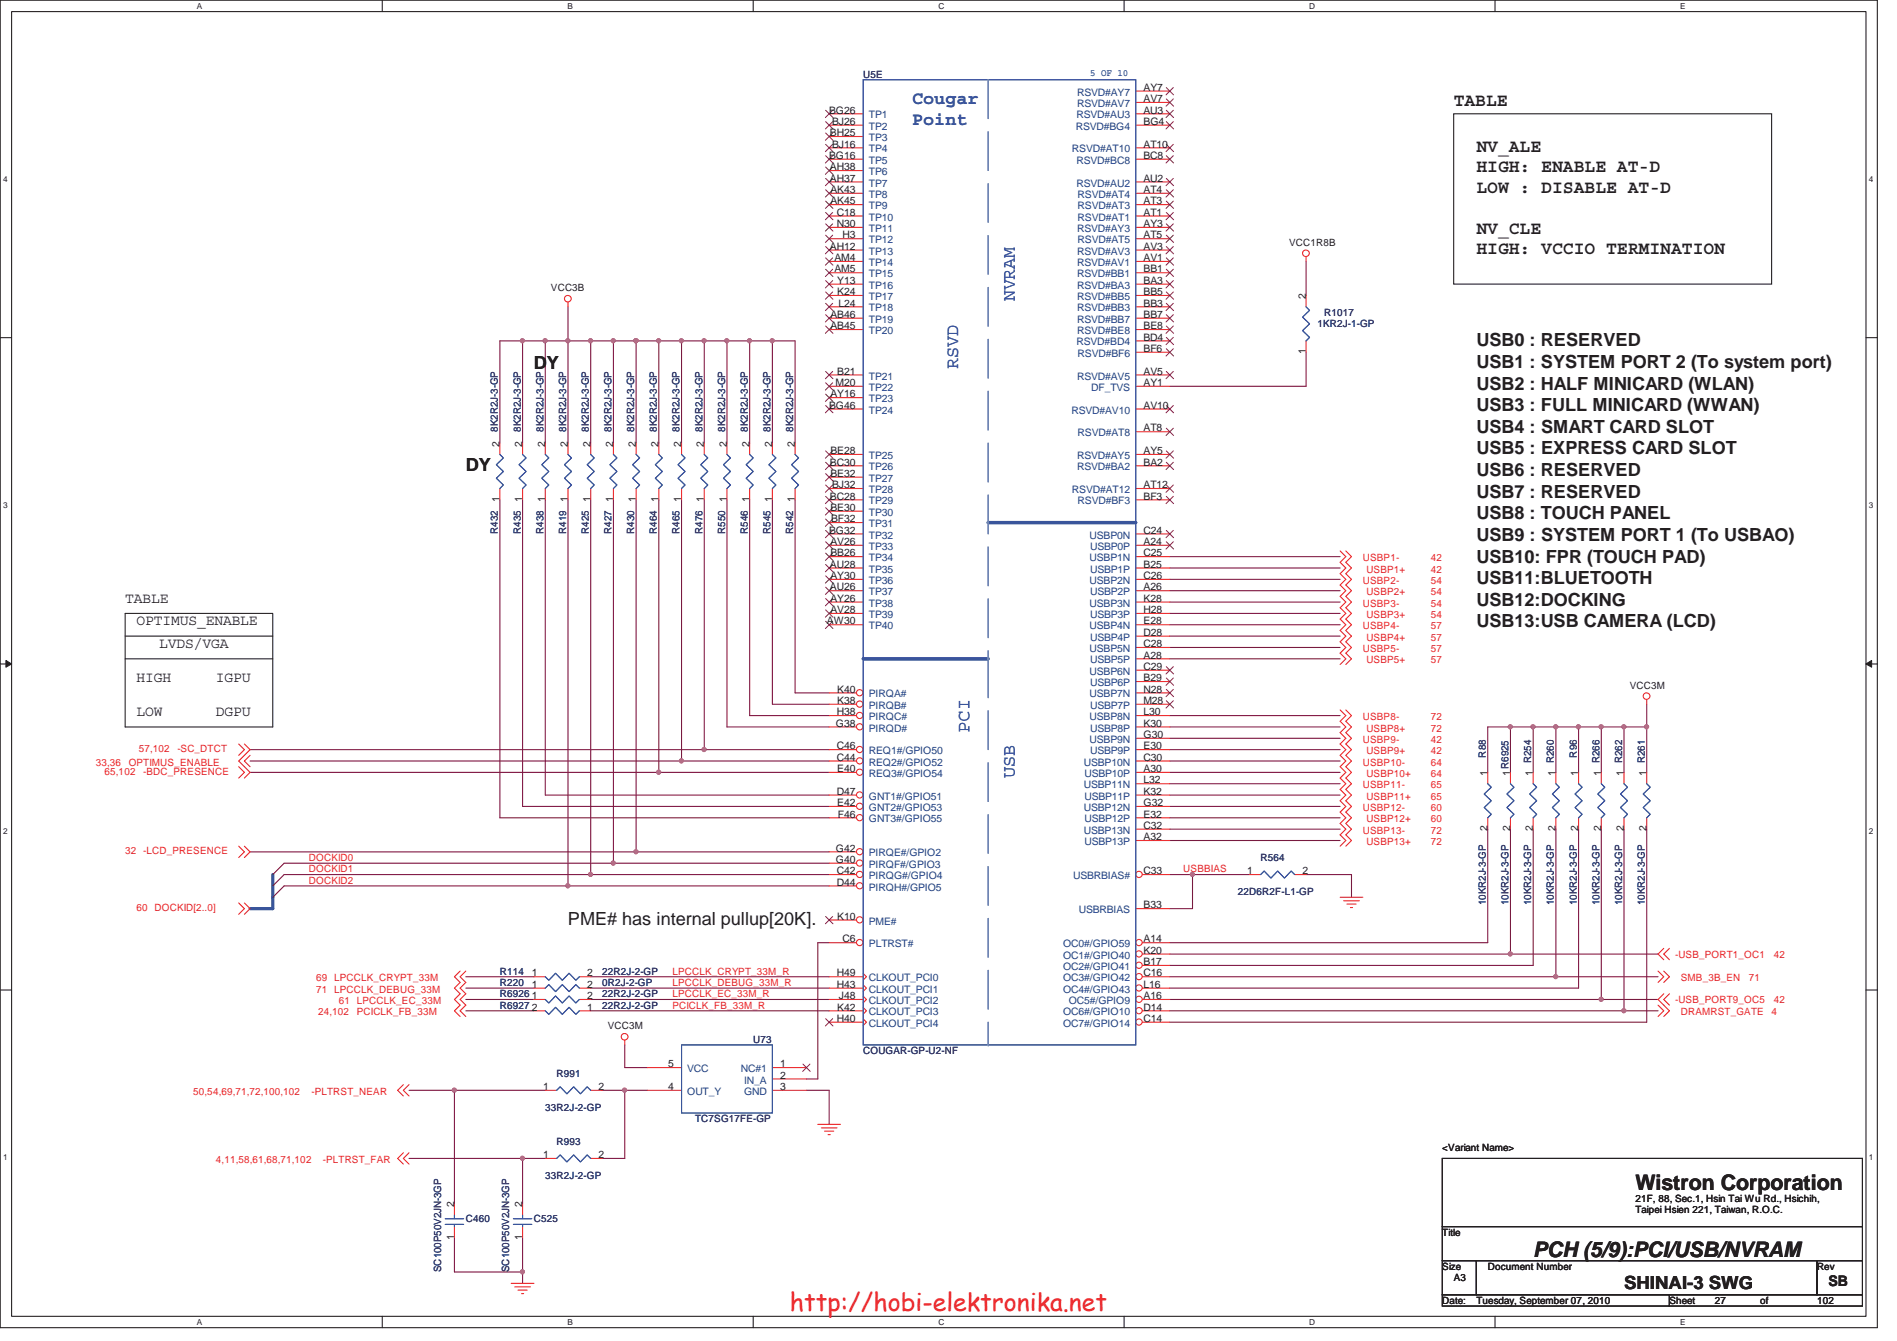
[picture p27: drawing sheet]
<svg xmlns="http://www.w3.org/2000/svg" width="297mm" height="210mm" viewBox="0 0 297 210" stroke-linecap="round" stroke-linejoin="round" font-family="sans-serif">
<defs><g id="words">
<text font-size="3.9" fill="#ed2024" x="123.7" y="205.2">http://hobi-elektronika.net</text>
<g font-size="3.3" fill="#231f20">
<text x="256.1" y="186.3">Wistron Corporation</text>
<text x="240.1" y="196.9">PCH (5/9):PCI/USB/NVRAM</text>
</g>
<g font-size="2.8" fill="#3a53a4">
<text x="142.8" y="16.3">Cougar</text>
<text x="142.8" y="19.5">Point</text>
<text x="158.9" y="47.2" transform="rotate(-90 158.9 47.2)">NVRAM</text>
<text x="150" y="57.8" transform="rotate(-90 150 57.8)">RSVD</text>
<text x="151.8" y="114.7" transform="rotate(-90 151.8 114.7)">PCI</text>
<text x="158.9" y="121.8" transform="rotate(-90 158.9 121.8)">USB</text>
</g>
<g font-size="2.8" fill="#231f20">
<text x="227.6" y="16.6">TABLE</text>
<text x="231.2" y="23.7">NV_ALE</text>
<text x="231.2" y="27">HIGH: ENABLE AT-D</text>
<text x="231.2" y="30.2">LOW : DISABLE AT-D</text>
<text x="231.2" y="36.6">NV_CLE</text>
<text x="231.2" y="39.8">HIGH: VCCIO TERMINATION</text>
<text x="83.6" y="57.8">DY</text>
<text x="231.2" y="54.2">USB0 : RESERVED</text>
<text x="231.2" y="57.6">USB1 : SYSTEM PORT 2 (To system port)</text>
<text x="231.2" y="61">USB2 : HALF MINICARD (WLAN)</text>
<text x="231.2" y="64.4">USB3 : FULL MINICARD (WWAN)</text>
<text x="231.2" y="67.8">USB4 : SMART CARD SLOT</text>
<text x="231.2" y="71.2">USB5 : EXPRESS CARD SLOT</text>
<text x="72.9" y="73.8">DY</text>
<text x="231.2" y="74.5">USB6 : RESERVED</text>
<text x="231.2" y="77.9">USB7 : RESERVED</text>
<text x="231.2" y="81.3">USB8 : TOUCH PANEL</text>
<text x="231.2" y="84.7">USB9 : SYSTEM PORT 1 (To USBAO)</text>
<text x="231.2" y="88.1">USB10: FPR (TOUCH PAD)</text>
<text x="231.2" y="91.5">USB11:BLUETOOTH</text>
<text x="231.2" y="94.9">USB12:DOCKING</text>
<text x="231.2" y="98.3">USB13:USB CAMERA (LCD)</text>
<text x="88.9" y="144.8">PME# has internal pullup[20K].</text>
<text x="254.3" y="201.8">SHINAI-3 SWG</text>
</g>
<g font-size="2.3" fill="#231f20">
<text x="19.6" y="94.4">TABLE</text>
<text x="21.4" y="97.9">OPTIMUS_ENABLE</text>
<text x="24.9" y="101.5">LVDS/VGA</text>
<text x="21.4" y="106.8">HIGH</text>
<text x="33.8" y="106.8">IGPU</text>
<text x="21.4" y="112.1">LOW</text>
<text x="33.8" y="112.1">DGPU</text>
<text x="286.3" y="201.3">SB</text>
</g>
<text font-size="1.6" fill="#3a53a4" x="170.7" y="11.9">5 OF 10</text>
<g font-size="1.6" fill="#231f20">
<text x="129.8" y="17.8">BG26</text>
<text x="179.1" y="17.8">AU3</text>
<text x="179.1" y="14.2">AY7</text>
<text x="179.1" y="16">AV7</text>
<text x="130" y="21.3">BH25</text>
<text x="130.3" y="19.6">BJ26</text>
<text x="130.3" y="23.1">BJ16</text>
<text x="179.1" y="19.6">BG4</text>
<text x="179.1" y="23.1">AT10</text>
<text x="129.8" y="24.9">BG16</text>
<text x="130" y="26.7">AH38</text>
<text x="130" y="28.4">AH37</text>
<text x="179.1" y="24.9">BC8</text>
<text x="179.1" y="28.4">AU2</text>
<text x="130" y="30.2">AK43</text>
<text x="130" y="32">AK45</text>
<text x="131" y="35.6">N30</text>
<text x="131" y="33.8">C18</text>
<text x="179.1" y="30.2">AT4</text>
<text x="179.1" y="32">AT3</text>
<text x="179.1" y="33.8">AT1</text>
<text x="179.1" y="35.6">AY3</text>
<text x="130" y="39.1">AH12</text>
<text x="130.7" y="40.9">AM4</text>
<text x="131.9" y="37.3">H3</text>
<text x="179.1" y="37.3">AT5</text>
<text x="179.1" y="39.1">AV3</text>
<text x="179.1" y="40.9">AV1</text>
<text x="201.8" y="38.5">VCC1R8B</text>
<text x="86.3" y="45.6">VCC3B</text>
<text x="130.7" y="42.7">AM5</text>
<text x="131.1" y="44.4">Y13</text>
<text x="131.1" y="46.2">K24</text>
<text x="179.1" y="46.2">BB5</text>
<text x="179.1" y="42.7">BB1</text>
<text x="179.1" y="44.4">BA3</text>
<text x="204.5" y="46.8" transform="rotate(-90 204.5 46.8)">2</text>
<text x="130" y="49.8">AB46</text>
<text x="130" y="51.6">AB45</text>
<text x="131.3" y="48">L24</text>
<text x="179.1" y="53.3">BD4</text>
<text x="179.1" y="48">BB3</text>
<text x="179.1" y="49.8">BB7</text>
<text x="179.1" y="51.6">BE8</text>
<text x="131.1" y="58.7">B21</text>
<text x="179.1" y="55.1">BF6</text>
<text x="179.1" y="58.7">AV5</text>
<text x="204.5" y="55.5" transform="rotate(-90 204.5 55.5)">1</text>
<text x="129.8" y="64">BG46</text>
<text x="130" y="62.2">AY16</text>
<text x="130.8" y="60.4">M20</text>
<text x="179.1" y="60.4">AY1</text>
<text x="179.1" y="64">AV10</text>
<text x="78.2" y="69.9" transform="rotate(-90 78.2 69.9)">2</text>
<text x="81.8" y="69.9" transform="rotate(-90 81.8 69.9)">2</text>
<text x="85.3" y="69.9" transform="rotate(-90 85.3 69.9)">2</text>
<text x="88.9" y="69.9" transform="rotate(-90 88.9 69.9)">2</text>
<text x="92.5" y="69.9" transform="rotate(-90 92.5 69.9)">2</text>
<text x="96" y="69.9" transform="rotate(-90 96 69.9)">2</text>
<text x="99.6" y="69.9" transform="rotate(-90 99.6 69.9)">2</text>
<text x="103.1" y="69.9" transform="rotate(-90 103.1 69.9)">2</text>
<text x="106.7" y="69.9" transform="rotate(-90 106.7 69.9)">2</text>
<text x="110.2" y="69.9" transform="rotate(-90 110.2 69.9)">2</text>
<text x="113.8" y="69.9" transform="rotate(-90 113.8 69.9)">2</text>
<text x="117.3" y="69.9" transform="rotate(-90 117.3 69.9)">2</text>
<text x="120.9" y="69.9" transform="rotate(-90 120.9 69.9)">2</text>
<text x="124.5" y="69.9" transform="rotate(-90 124.5 69.9)">2</text>
<text x="130" y="71.1">BE28</text>
<text x="179.1" y="67.6">AT8</text>
<text x="179.1" y="71.1">AY5</text>
<text x="130" y="72.9">BC30</text>
<text x="130" y="74.7">BE32</text>
<text x="130.3" y="76.5">BJ32</text>
<text x="179.1" y="76.5">AT12</text>
<text x="179.1" y="72.9">BA2</text>
<text x="78.2" y="78.6" transform="rotate(-90 78.2 78.6)">1</text>
<text x="81.8" y="78.6" transform="rotate(-90 81.8 78.6)">1</text>
<text x="85.3" y="78.6" transform="rotate(-90 85.3 78.6)">1</text>
<text x="88.9" y="78.6" transform="rotate(-90 88.9 78.6)">1</text>
<text x="92.5" y="78.6" transform="rotate(-90 92.5 78.6)">1</text>
<text x="96" y="78.6" transform="rotate(-90 96 78.6)">1</text>
<text x="99.6" y="78.6" transform="rotate(-90 99.6 78.6)">1</text>
<text x="103.1" y="78.6" transform="rotate(-90 103.1 78.6)">1</text>
<text x="106.7" y="78.6" transform="rotate(-90 106.7 78.6)">1</text>
<text x="110.2" y="78.6" transform="rotate(-90 110.2 78.6)">1</text>
<text x="113.8" y="78.6" transform="rotate(-90 113.8 78.6)">1</text>
<text x="117.3" y="78.6" transform="rotate(-90 117.3 78.6)">1</text>
<text x="120.9" y="78.6" transform="rotate(-90 120.9 78.6)">1</text>
<text x="124.5" y="78.6" transform="rotate(-90 124.5 78.6)">1</text>
<text x="129.8" y="83.6">BG32</text>
<text x="130" y="78.2">BC28</text>
<text x="130" y="80">BE30</text>
<text x="130.1" y="81.8">BF32</text>
<text x="179.1" y="83.6">C24</text>
<text x="179.1" y="78.2">BF3</text>
<text x="130" y="88.9">AU28</text>
<text x="130" y="85.3">AV26</text>
<text x="130" y="87.1">BB26</text>
<text x="179.1" y="87.1">C25</text>
<text x="179.1" y="85.3">A24</text>
<text x="179.1" y="88.9">B25</text>
<text x="130" y="92.5">AU26</text>
<text x="130" y="90.7">AY30</text>
<text x="130" y="94.2">AY26</text>
<text x="179.1" y="90.7">C26</text>
<text x="179.1" y="94.2">K28</text>
<text x="179.1" y="92.5">A26</text>
<text x="129.5" y="97.8">AW30</text>
<text x="130" y="96">AV28</text>
<text x="179.1" y="97.8">E28</text>
<text x="179.1" y="101.3">C28</text>
<text x="179.1" y="96">H28</text>
<text x="179.1" y="99.6">D28</text>
<text x="179.1" y="104.9">C29</text>
<text x="179.1" y="103.1">A28</text>
<text x="179.1" y="106.7">B29</text>
<text x="255.2" y="107.8">VCC3M</text>
<text x="130.9" y="113.8">G38</text>
<text x="131" y="112">H38</text>
<text x="131.1" y="108.5">K40</text>
<text x="131.1" y="110.2">K38</text>
<text x="179.1" y="108.5">N28</text>
<text x="179.1" y="112">L30</text>
<text x="179.1" y="110.2">M28</text>
<text x="179.1" y="113.8">K30</text>
<text x="131" y="117.3">C46</text>
<text x="131" y="119.1">C44</text>
<text x="179.1" y="119.1">C30</text>
<text x="179.1" y="115.6">G30</text>
<text x="179.1" y="117.3">E30</text>
<text x="131" y="124.5">D47</text>
<text x="131.1" y="120.9">E40</text>
<text x="179.1" y="122.7">L32</text>
<text x="179.1" y="120.9">A30</text>
<text x="179.1" y="124.5">K32</text>
<text x="232.9" y="121.5" transform="rotate(-90 232.9 121.5)">1</text>
<text x="236.5" y="121.5" transform="rotate(-90 236.5 121.5)">1R6925</text>
<text x="240" y="121.5" transform="rotate(-90 240 121.5)">1 R254</text>
<text x="243.6" y="121.5" transform="rotate(-90 243.6 121.5)">1 R260</text>
<text x="247.1" y="121.5" transform="rotate(-90 247.1 121.5)">1</text>
<text x="250.7" y="121.5" transform="rotate(-90 250.7 121.5)">1 R266</text>
<text x="254.3" y="121.5" transform="rotate(-90 254.3 121.5)">1 R262</text>
<text x="257.8" y="121.5" transform="rotate(-90 257.8 121.5)">1 R261</text>
<text x="131.1" y="126.2">E42</text>
<text x="131.2" y="128">F46</text>
<text x="179.1" y="126.2">G32</text>
<text x="179.1" y="129.8">C32</text>
<text x="179.1" y="128">E32</text>
<text x="179.1" y="131.6">A32</text>
<text x="232.9" y="130.2" transform="rotate(-90 232.9 130.2)">2</text>
<text x="236.5" y="130.2" transform="rotate(-90 236.5 130.2)">2</text>
<text x="240" y="130.2" transform="rotate(-90 240 130.2)">2</text>
<text x="243.6" y="130.2" transform="rotate(-90 243.6 130.2)">2</text>
<text x="247.1" y="130.2" transform="rotate(-90 247.1 130.2)">2</text>
<text x="250.7" y="130.2" transform="rotate(-90 250.7 130.2)">2</text>
<text x="254.3" y="130.2" transform="rotate(-90 254.3 130.2)">2</text>
<text x="257.8" y="130.2" transform="rotate(-90 257.8 130.2)">2</text>
<text x="130.9" y="133.3">G42</text>
<text x="130.9" y="135.1">G40</text>
<text x="131" y="136.9">C42</text>
<text x="179.1" y="136.9">C33</text>
<text x="195.3" y="136.9">1</text>
<text x="204" y="136.9">2</text>
<text x="131" y="138.7">D44</text>
<text x="179.1" y="142.2">B33</text>
<text x="131.1" y="144">K10</text>
<text x="131.9" y="147.6">C6</text>
<text x="179.1" y="147.6">A14</text>
<text x="179.1" y="149.3">K20</text>
<text x="83.3" y="152.9">1</text>
<text x="83.3" y="154.7">1</text>
<text x="91.9" y="152.9">2</text>
<text x="91.9" y="154.7">2</text>
<text x="131" y="152.9">H49</text>
<text x="131" y="154.7">H43</text>
<text x="179.1" y="151.1">B17</text>
<text x="179.1" y="152.9">C16</text>
<text x="179.1" y="154.7">L16</text>
<text x="83.3" y="156.5">1</text>
<text x="83.3" y="158.2">2</text>
<text x="91.9" y="156.5">2</text>
<text x="91.9" y="158.2">1</text>
<text x="95.2" y="161.2">VCC3M</text>
<text x="131" y="160">H40</text>
<text x="131.1" y="158.2">K42</text>
<text x="131.4" y="156.5">J48</text>
<text x="179.1" y="158.2">D14</text>
<text x="179.1" y="160">C14</text>
<text x="179.1" y="156.5">A16</text>
<text x="104.6" y="167.1">5</text>
<text x="122.2" y="167.1">1</text>
<text x="85" y="170.7">1</text>
<text x="93.7" y="170.7">2</text>
<text x="104.6" y="170.7">4</text>
<text x="122.2" y="168.9">2</text>
<text x="122.2" y="170.7">3</text>
<text x="85" y="181.4">1</text>
<text x="93.7" y="181.4">2</text>
<text x="225.8" y="180.2">&lt;Variant Name&gt;</text>
<text x="71.1" y="189.1" transform="rotate(-90 71.1 189.1)">2</text>
<text x="81.8" y="189.1" transform="rotate(-90 81.8 189.1)">2</text>
<text x="256.1" y="188.2">21F, 88, Sec.1, Hsin Tai Wu Rd., Hsichih,</text>
<text x="256.1" y="190">Taipei Hsien 221, Taiwan, R.O.C.</text>
<text x="71.1" y="194.2" transform="rotate(-90 71.1 194.2)">1</text>
<text x="81.8" y="194.2" transform="rotate(-90 81.8 194.2)">1</text>
<text x="225.8" y="193.5">Title</text>
<text x="225.8" y="198.8">Size</text>
<text x="227.6" y="200.6">A3</text>
<text x="233" y="198.8">Document Number</text>
<text x="284.5" y="198.8">Rev</text>
<text x="225.8" y="204.2">Date:</text>
<text x="231.2" y="204.2">Tuesday, September 07, 2010</text>
<text x="261.4" y="204.2">Sheet</text>
<text x="268.5" y="204.2">27</text>
<text x="275.6" y="204.2">of</text>
<text x="284.5" y="204.2">102</text>
</g>
<g font-size="1.6" fill="#2d2d72">
<text x="135.2" y="12.1">U5E</text>
<text x="206.3" y="51.3">1KR2J-1-GP</text>
<text x="207.3" y="49.5">R1017</text>
<text x="78" y="67.6" transform="rotate(-90 78 67.6)">8K2R2J-3-GP</text>
<text x="81.5" y="67.6" transform="rotate(-90 81.5 67.6)">8K2R2J-3-GP</text>
<text x="85.1" y="67.6" transform="rotate(-90 85.1 67.6)">8K2R2J-3-GP</text>
<text x="88.6" y="67.6" transform="rotate(-90 88.6 67.6)">8K2R2J-3-GP</text>
<text x="92.2" y="67.6" transform="rotate(-90 92.2 67.6)">8K2R2J-3-GP</text>
<text x="95.8" y="67.6" transform="rotate(-90 95.8 67.6)">8K2R2J-3-GP</text>
<text x="99.3" y="67.6" transform="rotate(-90 99.3 67.6)">8K2R2J-3-GP</text>
<text x="102.9" y="67.6" transform="rotate(-90 102.9 67.6)">8K2R2J-3-GP</text>
<text x="106.4" y="67.6" transform="rotate(-90 106.4 67.6)">8K2R2J-3-GP</text>
<text x="110" y="67.6" transform="rotate(-90 110 67.6)">8K2R2J-3-GP</text>
<text x="113.5" y="67.6" transform="rotate(-90 113.5 67.6)">8K2R2J-3-GP</text>
<text x="117.1" y="67.6" transform="rotate(-90 117.1 67.6)">8K2R2J-3-GP</text>
<text x="120.6" y="67.6" transform="rotate(-90 120.6 67.6)">8K2R2J-3-GP</text>
<text x="124.2" y="67.6" transform="rotate(-90 124.2 67.6)">8K2R2J-3-GP</text>
<text x="78" y="83.6" transform="rotate(-90 78 83.6)">R432</text>
<text x="81.5" y="83.6" transform="rotate(-90 81.5 83.6)">R435</text>
<text x="85.1" y="83.6" transform="rotate(-90 85.1 83.6)">R438</text>
<text x="88.6" y="83.6" transform="rotate(-90 88.6 83.6)">R419</text>
<text x="92.2" y="83.6" transform="rotate(-90 92.2 83.6)">R425</text>
<text x="95.8" y="83.6" transform="rotate(-90 95.8 83.6)">R427</text>
<text x="99.3" y="83.6" transform="rotate(-90 99.3 83.6)">R430</text>
<text x="102.9" y="83.6" transform="rotate(-90 102.9 83.6)">R464</text>
<text x="106.4" y="83.6" transform="rotate(-90 106.4 83.6)">R465</text>
<text x="110" y="83.6" transform="rotate(-90 110 83.6)">R476</text>
<text x="113.5" y="83.6" transform="rotate(-90 113.5 83.6)">R550</text>
<text x="117.1" y="83.6" transform="rotate(-90 117.1 83.6)">R546</text>
<text x="120.6" y="83.6" transform="rotate(-90 120.6 83.6)">R545</text>
<text x="124.2" y="83.6" transform="rotate(-90 124.2 83.6)">R542</text>
<text x="232.7" y="118.6" transform="rotate(-90 232.7 118.6)">R88</text>
<text x="246.9" y="118.6" transform="rotate(-90 246.9 118.6)">R96</text>
<text x="197.4" y="134.8">R564</text>
<text x="193.8" y="140.2">22D6R2F-L1-GP</text>
<text x="232.7" y="141.7" transform="rotate(-90 232.7 141.7)">10KR2J-3-GP</text>
<text x="236.2" y="141.7" transform="rotate(-90 236.2 141.7)">10KR2J-3-GP</text>
<text x="239.8" y="141.7" transform="rotate(-90 239.8 141.7)">10KR2J-3-GP</text>
<text x="243.3" y="141.7" transform="rotate(-90 243.3 141.7)">10KR2J-3-GP</text>
<text x="246.9" y="141.7" transform="rotate(-90 246.9 141.7)">10KR2J-3-GP</text>
<text x="250.4" y="141.7" transform="rotate(-90 250.4 141.7)">10KR2J-3-GP</text>
<text x="254" y="141.7" transform="rotate(-90 254 141.7)">10KR2J-3-GP</text>
<text x="257.6" y="141.7" transform="rotate(-90 257.6 141.7)">10KR2J-3-GP</text>
<text x="78.3" y="152.6">R114</text>
<text x="78.3" y="154.4">R220</text>
<text x="94.3" y="152.6">22R2J-2-GP</text>
<text x="94.3" y="154.4">0R2J-2-GP</text>
<text x="78.3" y="156.2">R6926</text>
<text x="78.3" y="157.9">R6927</text>
<text x="94.3" y="156.2">22R2J-2-GP</text>
<text x="94.3" y="157.9">22R2J-2-GP</text>
<text x="117.9" y="163.3">U73</text>
<text x="135.2" y="165.1">COUGAR-GP-U2-NF</text>
<text x="85.4" y="173.9">33R2J-2-GP</text>
<text x="87.2" y="168.6">R991</text>
<text x="87.2" y="179.3">R993</text>
<text x="108.8" y="175.7">TC7SG17FE-GP</text>
<text x="85.4" y="184.6">33R2J-2-GP</text>
<text x="72.9" y="191.4">C460</text>
<text x="83.6" y="191.4">C525</text>
<text x="69.1" y="199.2" transform="rotate(-90 69.1 199.2)">SC100P50V2JN-3GP</text>
<text x="79.8" y="199.2" transform="rotate(-90 79.8 199.2)">SC100P50V2JN-3GP</text>
</g>
<g font-size="1.6" fill="#1d437e">
<text x="168.7" y="15">RSVD#AY7</text>
<text x="168.7" y="16.8">RSVD#AV7</text>
<text x="136.1" y="18.5">TP1</text>
<text x="136.1" y="20.3">TP2</text>
<text x="136.1" y="22.1">TP3</text>
<text x="136.1" y="23.9">TP4</text>
<text x="167.8" y="23.9">RSVD#AT10</text>
<text x="168.4" y="20.3">RSVD#BG4</text>
<text x="168.6" y="18.5">RSVD#AU3</text>
<text x="136.1" y="27.4">TP6</text>
<text x="136.1" y="29.2">TP7</text>
<text x="136.1" y="25.7">TP5</text>
<text x="168.6" y="25.7">RSVD#BC8</text>
<text x="168.6" y="29.2">RSVD#AU2</text>
<text x="136.1" y="31">TP8</text>
<text x="136.1" y="32.8">TP9</text>
<text x="136.1" y="34.5">TP10</text>
<text x="168.7" y="31">RSVD#AT4</text>
<text x="168.7" y="32.8">RSVD#AT3</text>
<text x="168.7" y="34.5">RSVD#AT1</text>
<text x="136.1" y="41.7">TP14</text>
<text x="136.1" y="39.9">TP13</text>
<text x="136.1" y="38.1">TP12</text>
<text x="136.1" y="36.3">TP11</text>
<text x="168.7" y="36.3">RSVD#AY3</text>
<text x="168.7" y="39.9">RSVD#AV3</text>
<text x="168.7" y="41.7">RSVD#AV1</text>
<text x="168.7" y="38.1">RSVD#AT5</text>
<text x="136.1" y="45.2">TP16</text>
<text x="136.1" y="47">TP17</text>
<text x="136.1" y="43.4">TP15</text>
<text x="168.7" y="47">RSVD#BB5</text>
<text x="168.7" y="43.4">RSVD#BB1</text>
<text x="168.7" y="45.2">RSVD#BA3</text>
<text x="136.1" y="48.8">TP18</text>
<text x="136.1" y="50.5">TP19</text>
<text x="136.1" y="52.3">TP20</text>
<text x="168.7" y="48.8">RSVD#BB3</text>
<text x="168.7" y="50.5">RSVD#BB7</text>
<text x="168.7" y="52.3">RSVD#BE8</text>
<text x="136.1" y="59.4">TP21</text>
<text x="168.6" y="54.1">RSVD#BD4</text>
<text x="168.7" y="59.4">RSVD#AV5</text>
<text x="168.7" y="55.9">RSVD#BF6</text>
<text x="136.1" y="61.2">TP22</text>
<text x="136.1" y="63">TP23</text>
<text x="136.1" y="64.8">TP24</text>
<text x="167.8" y="64.8">RSVD#AV10</text>
<text x="170.9" y="61.2">DF_TVS</text>
<text x="136.1" y="71.9">TP25</text>
<text x="168.7" y="71.9">RSVD#AY5</text>
<text x="168.7" y="68.3">RSVD#AT8</text>
<text x="136.1" y="73.7">TP26</text>
<text x="136.1" y="75.4">TP27</text>
<text x="136.1" y="77.2">TP28</text>
<text x="167.8" y="77.2">RSVD#AT12</text>
<text x="168.7" y="73.7">RSVD#BA2</text>
<text x="136.1" y="79">TP29</text>
<text x="136.1" y="80.8">TP30</text>
<text x="136.1" y="82.5">TP31</text>
<text x="168.7" y="79">RSVD#BF3</text>
<text x="136.1" y="84.3">TP32</text>
<text x="136.1" y="86.1">TP33</text>
<text x="136.1" y="87.9">TP34</text>
<text x="136.1" y="89.7">TP35</text>
<text x="170.6" y="84.3">USBP0N</text>
<text x="170.6" y="87.9">USBP1N</text>
<text x="170.7" y="86.1">USBP0P</text>
<text x="170.7" y="89.7">USBP1P</text>
<text x="136.1" y="91.4">TP36</text>
<text x="136.1" y="93.2">TP37</text>
<text x="136.1" y="95">TP38</text>
<text x="170.6" y="91.4">USBP2N</text>
<text x="170.6" y="95">USBP3N</text>
<text x="170.7" y="93.2">USBP2P</text>
<text x="136.1" y="96.8">TP39</text>
<text x="136.1" y="98.5">TP40</text>
<text x="170.6" y="98.5">USBP4N</text>
<text x="170.7" y="96.8">USBP3P</text>
<text x="170.7" y="100.3">USBP4P</text>
<text x="170.6" y="102.1">USBP5N</text>
<text x="170.6" y="105.7">USBP6N</text>
<text x="170.7" y="103.9">USBP5P</text>
<text x="170.7" y="107.4">USBP6P</text>
<text x="136.1" y="109.2">PIRQA#</text>
<text x="136.1" y="111">PIRQB#</text>
<text x="136.1" y="112.8">PIRQC#</text>
<text x="170.6" y="109.2">USBP7N</text>
<text x="170.6" y="112.8">USBP8N</text>
<text x="170.7" y="111">USBP7P</text>
<text x="136.1" y="114.6">PIRQD#</text>
<text x="136.1" y="118.1">REQ1#/GPIO50</text>
<text x="136.1" y="119.9">REQ2#/GPIO52</text>
<text x="169.7" y="119.9">USBP10N</text>
<text x="170.6" y="116.3">USBP9N</text>
<text x="170.7" y="114.6">USBP8P</text>
<text x="170.7" y="118.1">USBP9P</text>
<text x="136.1" y="121.7">REQ3#/GPIO54</text>
<text x="136.1" y="125.2">GNT1#/GPIO51</text>
<text x="169.7" y="123.4">USBP11N</text>
<text x="169.8" y="121.7">USBP10P</text>
<text x="169.8" y="125.2">USBP11P</text>
<text x="136.1" y="127">GNT2#/GPIO53</text>
<text x="136.1" y="128.8">GNT3#/GPIO55</text>
<text x="169.7" y="127">USBP12N</text>
<text x="169.7" y="130.6">USBP13N</text>
<text x="169.8" y="128.8">USBP12P</text>
<text x="136.1" y="134.1">PIRQE#/GPIO2</text>
<text x="136.1" y="135.9">PIRQF#/GPIO3</text>
<text x="136.1" y="137.7">PIRQG#/GPIO4</text>
<text x="168" y="137.7">USBRBIAS#</text>
<text x="169.8" y="132.3">USBP13P</text>
<text x="136.1" y="139.4">PIRQH#/GPIO5</text>
<text x="168.9" y="143">USBRBIAS</text>
<text x="136.1" y="144.8">PME#</text>
<text x="136.1" y="148.3">PLTRST#</text>
<text x="166.5" y="148.3">OC0#/GPIO59</text>
<text x="136.1" y="153.7">CLKOUT_PCI0</text>
<text x="136.1" y="155.4">CLKOUT_PCI1</text>
<text x="166.5" y="150.1">OC1#/GPIO40</text>
<text x="166.5" y="151.9">OC2#/GPIO41</text>
<text x="166.5" y="153.7">OC3#/GPIO42</text>
<text x="166.5" y="155.4">OC4#/GPIO43</text>
<text x="136.1" y="157.2">CLKOUT_PCI2</text>
<text x="136.1" y="160.8">CLKOUT_PCI4</text>
<text x="136.1" y="159">CLKOUT_PCI3</text>
<text x="166.5" y="159">OC6#/GPIO10</text>
<text x="166.5" y="160.8">OC7#/GPIO14</text>
<text x="167.3" y="157.2">OC5#/GPIO9</text>
<text x="107.6" y="167.9">VCC</text>
<text x="116" y="167.9">NC#1</text>
<text x="107.6" y="171.4">OUT_Y</text>
<text x="116.5" y="169.7">IN_A</text>
<text x="116.5" y="171.4">GND</text>
</g>
<g font-size="1.6" fill="#ec2426">
<text x="213.4" y="87.9">USBP1-</text>
<text x="213.9" y="89.7">USBP1+</text>
<text x="224.1" y="87.9">42</text>
<text x="224.1" y="89.7">42</text>
<text x="213.4" y="91.4">USBP2-</text>
<text x="213.4" y="95">USBP3-</text>
<text x="213.9" y="93.2">USBP2+</text>
<text x="224.1" y="91.4">54</text>
<text x="224.1" y="95">54</text>
<text x="224.1" y="93.2">54</text>
<text x="213.4" y="98.5">USBP4-</text>
<text x="213.9" y="96.8">USBP3+</text>
<text x="213.9" y="100.3">USBP4+</text>
<text x="224.1" y="98.5">57</text>
<text x="224.1" y="96.8">54</text>
<text x="224.1" y="100.3">57</text>
<text x="213.4" y="102.1">USBP5-</text>
<text x="213.9" y="103.9">USBP5+</text>
<text x="224.1" y="102.1">57</text>
<text x="224.1" y="103.9">57</text>
<text x="213.4" y="112.8">USBP8-</text>
<text x="224.1" y="112.8">72</text>
<text x="15" y="119.9">33,36</text>
<text x="20.1" y="119.9">OPTIMUS_ENABLE</text>
<text x="21.7" y="117.8">57,102</text>
<text x="27.8" y="117.8">-SC_DTCT</text>
<text x="213.4" y="116.3">USBP9-</text>
<text x="213.4" y="119.9">USBP10-</text>
<text x="213.9" y="114.6">USBP8+</text>
<text x="213.9" y="118.1">USBP9+</text>
<text x="224.1" y="116.3">42</text>
<text x="224.1" y="114.6">72</text>
<text x="224.1" y="118.1">42</text>
<text x="224.1" y="119.9">64</text>
<text x="16.4" y="121.3">65,102</text>
<text x="22.4" y="121.3">-BDC_PRESENCE</text>
<text x="213.4" y="123.4">USBP11-</text>
<text x="213.9" y="121.7">USBP10+</text>
<text x="213.9" y="125.2">USBP11+</text>
<text x="224.1" y="121.7">64</text>
<text x="224.1" y="125.2">65</text>
<text x="224.1" y="123.4">65</text>
<text x="213.4" y="127">USBP12-</text>
<text x="213.4" y="130.6">USBP13-</text>
<text x="213.9" y="128.8">USBP12+</text>
<text x="224.1" y="128.8">60</text>
<text x="224.1" y="127">60</text>
<text x="224.1" y="130.6">72</text>
<text x="19.6" y="133.8">32 -LCD_PRESENCE</text>
<text x="48.4" y="134.8">DOCKID0</text>
<text x="48.4" y="136.6">DOCKID1</text>
<text x="185.3" y="136.6">USBBIAS</text>
<text x="213.9" y="132.3">USBP13+</text>
<text x="224.1" y="132.3">72</text>
<text x="21.4" y="142.7">60 DOCKID[2..0]</text>
<text x="48.4" y="138.4">DOCKID2</text>
<text x="262.3" y="149.9">-USB_PORT1_OC1</text>
<text x="277.7" y="149.9">42</text>
<text x="49.5" y="153.7">69 LPCCLK_CRYPT_33M</text>
<text x="49.5" y="155.4">71 LPCCLK_DEBUG_33M</text>
<text x="105.3" y="154.4">LPCCLK_DEBUG_33M_R</text>
<text x="105.3" y="152.6">LPCCLK_CRYPT_33M_R</text>
<text x="263.2" y="153.7">SMB_3B_EN</text>
<text x="273.8" y="153.7">71</text>
<text x="49.8" y="159">24,102</text>
<text x="53" y="157.2">61 LPCCLK_EC_33M</text>
<text x="55.9" y="159">PCICLK_FB_33M</text>
<text x="105.3" y="156.2">LPCCLK_EC_33M_R</text>
<text x="105.3" y="157.9">PCICLK_FB_33M_R</text>
<text x="262.3" y="157.1">-USB_PORT9_OC5</text>
<text x="263.2" y="159">DRAMRST_GATE</text>
<text x="277.4" y="159">4</text>
<text x="277.7" y="157.1">42</text>
<text x="30.3" y="171.4">50,54,69,71,72,100,102</text>
<text x="48.8" y="171.4">-PLTRST_NEAR</text>
<text x="33.8" y="182.1">4,11,58,61,68,71,102</text>
<text x="50.5" y="182.1">-PLTRST_FAR</text>
</g>
<g font-size="1.3" fill="#231f20">
<text x="30.8" y="1.4">A</text>
<text x="88.9" y="1.4">B</text>
<text x="146.9" y="1.4">C</text>
<text x="205" y="1.4">D</text>
<text x="263.1" y="1.4">E</text>
<text x=".5" y="28.5">4</text>
<text x="292.6" y="28.5">4</text>
<text x=".5" y="79.5">3</text>
<text x="292.6" y="79.5">3</text>
<text x=".5" y="130.6">2</text>
<text x="292.6" y="130.6">2</text>
<text x=".5" y="181.7">1</text>
<text x="292.6" y="181.7">1</text>
<text x="30.8" y="207.4">A</text>
<text x="88.9" y="207.4">B</text>
<text x="146.9" y="207.4">C</text>
<text x="205" y="207.4">D</text>
<text x="263.1" y="207.4">E</text>
</g>
</g></defs>
<path d="M0 0h294v207.9h-294zM1.8 1.8h290.4v204.3h-290.4z" fill="none" stroke="#231f20" stroke-width=".17"/>
<g fill="#fff">
<path d="M30.8 .2h.8v1.4h-.8z"/>
<path d="M30.8 206.3h.8v1.4h-.8z"/>
</g>
<path d="M59.9 0v1.8M59.9 206.1v1.8" fill="none" stroke="#231f20" stroke-width=".17"/>
<g fill="#fff">
<path d="M88.9 .2h.8v1.4h-.8z"/>
<path d="M88.9 206.3h.8v1.4h-.8z"/>
</g>
<path d="M117.9 0v1.8M117.9 206.1v1.8" fill="none" stroke="#231f20" stroke-width=".17"/>
<g fill="#fff">
<path d="M146.9 .2h.9v1.4h-.9z"/>
<path d="M146.9 206.3h.9v1.4h-.9z"/>
</g>
<path d="M176 0v1.8M176 206.1v1.8" fill="none" stroke="#231f20" stroke-width=".17"/>
<g fill="#fff">
<path d="M205 .2h.9v1.4h-.9z"/>
<path d="M205 206.3h.9v1.4h-.9z"/>
</g>
<path d="M234.1 0v1.8M234.1 206.1v1.8" fill="none" stroke="#231f20" stroke-width=".17"/>
<g fill="#fff">
<path d="M263.1 .2h.8v1.4h-.8z"/>
<path d="M263.1 206.3h.8v1.4h-.8z"/>
<path d="M.5 27.3h.7v1.4h-.7z"/>
<path d="M292.6 27.3h.7v1.4h-.7z"/>
<path d="M.5 78.4h.7v1.4h-.7z"/>
<path d="M292.6 78.4h.7v1.4h-.7z"/>
</g>
<path d="M0 52.9h1.8M292.2 52.9h1.8" fill="none" stroke="#231f20" stroke-width=".17"/>
<g fill="#fff">
<path d="M.5 129.5h.7v1.4h-.7z"/>
<path d="M292.6 129.5h.7v1.4h-.7z"/>
</g>
<path d="M0 104h1.8M292.2 104h1.8" fill="none" stroke="#231f20" stroke-width=".17"/>
<path d="M.9 103.4l.9 .6-.9 .5z" fill="#231f20"/>
<path d="M.9 103.4l.9 .6-.9 .5z" fill="none" stroke="#231f20" stroke-width=".16"/>
<path d="M292.2 104l.9-.6v1.1z" fill="#231f20"/>
<path d="M292.2 104l.9-.6v1.1z" fill="none" stroke="#231f20" stroke-width=".16"/>
<g fill="#fff">
<path d="M.5 180.5h.7v1.4h-.7z"/>
<path d="M292.6 180.5h.7v1.4h-.7z"/>
</g>
<path d="M0 155h1.8M292.2 155h1.8" fill="none" stroke="#231f20" stroke-width=".17"/>
<path d="M117.4 53.4h3.5" fill="none" stroke="#7f1542" stroke-width=".17"/>
<circle cx="117.4" cy="53.4" r=".32" fill="#b8529f"/>
<circle cx="117.4" cy="53.4" r=".32" fill="none" stroke="#b8529f" stroke-width=".17"/>
<path d="M113.8 53.4h3.6" fill="none" stroke="#7f1542" stroke-width=".17"/>
<circle cx="113.8" cy="53.4" r=".32" fill="#b8529f"/>
<circle cx="113.8" cy="53.4" r=".32" fill="none" stroke="#b8529f" stroke-width=".17"/>
<path d="M110.3 53.4h3.5v16M117.4 53.4v16M124.5 53.4h-3.6v16" fill="none" stroke="#7f1542" stroke-width=".17"/>
<circle cx="120.9" cy="53.4" r=".32" fill="#b8529f"/>
<circle cx="120.9" cy="53.4" r=".32" fill="none" stroke="#b8529f" stroke-width=".17"/>
<path d="M110.3 53.4v16M124.5 53.4v16M113.8 78.3v35.5h16M117.4 78.3v33.8h12.4M120.9 78.3v32h8.9M124.5 78.3v30.2h5.3" fill="none" stroke="#7f1542" stroke-width=".17"/>
<circle cx="110.3" cy="53.4" r=".32" fill="#b8529f"/>
<circle cx="110.3" cy="53.4" r=".32" fill="none" stroke="#b8529f" stroke-width=".17"/>
<path d="M110.3 78.3v39.1" fill="none" stroke="#7f1542" stroke-width=".17"/>
<circle cx="110.3" cy="117.4" r=".32" fill="#b8529f"/>
<circle cx="110.3" cy="117.4" r=".32" fill="none" stroke="#b8529f" stroke-width=".17"/>
<path d="M106.7 53.4h3.6M110.3 117.4h19.5" fill="none" stroke="#7f1542" stroke-width=".17"/>
<circle cx="106.7" cy="53.4" r=".32" fill="#b8529f"/>
<circle cx="106.7" cy="53.4" r=".32" fill="none" stroke="#b8529f" stroke-width=".17"/>
<path d="M103.2 53.4h3.5" fill="none" stroke="#7f1542" stroke-width=".17"/>
<circle cx="103.1" cy="53.4" r=".32" fill="#b8529f"/>
<circle cx="103.1" cy="53.4" r=".32" fill="none" stroke="#b8529f" stroke-width=".17"/>
<path d="M103.2 53.4v16M106.7 53.4v16M103.2 78.3v42.6M106.7 78.3v40.9h23.1" fill="none" stroke="#7f1542" stroke-width=".17"/>
<circle cx="103.1" cy="120.9" r=".32" fill="#b8529f"/>
<circle cx="103.1" cy="120.9" r=".32" fill="none" stroke="#b8529f" stroke-width=".17"/>
<path d="M39.2 119.2h67.5M103.2 120.9h26.6" fill="none" stroke="#7f1542" stroke-width=".17"/>
<circle cx="106.7" cy="119.1" r=".32" fill="#b8529f"/>
<circle cx="106.7" cy="119.1" r=".32" fill="none" stroke="#b8529f" stroke-width=".17"/>
<path d="M85.4 53.4h3.5" fill="none" stroke="#7f1542" stroke-width=".17"/>
<circle cx="88.9" cy="53.4" r=".32" fill="#b8529f"/>
<circle cx="88.9" cy="53.4" r=".32" fill="none" stroke="#b8529f" stroke-width=".17"/>
<circle cx="85.4" cy="53.4" r=".32" fill="#b8529f"/>
<circle cx="85.4" cy="53.4" r=".32" fill="none" stroke="#b8529f" stroke-width=".17"/>
<path d="M85.4 53.4v16M99.6 53.4h3.6M78.3 69.4v-16h3.5v16M78.3 78.3v49.8h51.5M85.4 78.3v46.2h44.4M81.8 126.3h48" fill="none" stroke="#7f1542" stroke-width=".17"/>
<circle cx="99.6" cy="53.4" r=".32" fill="#b8529f"/>
<circle cx="99.6" cy="53.4" r=".32" fill="none" stroke="#b8529f" stroke-width=".17"/>
<path d="M92.5 53.4v16M96.1 53.4v16M99.6 53.4v16M81.8 78.3v48" fill="none" stroke="#7f1542" stroke-width=".17"/>
<circle cx="99.6" cy="53.4" r=".32" fill="#b8529f"/>
<circle cx="99.6" cy="53.4" r=".32" fill="none" stroke="#b8529f" stroke-width=".17"/>
<path d="M88.9 53.4v16M99.6 78.3v55.1" fill="none" stroke="#7f1542" stroke-width=".17"/>
<circle cx="99.6" cy="133.4" r=".32" fill="#b8529f"/>
<circle cx="99.6" cy="133.4" r=".32" fill="none" stroke="#b8529f" stroke-width=".17"/>
<path d="M96.1 78.3v56.9h33.7M99.6 133.4h30.2" fill="none" stroke="#7f1542" stroke-width=".17"/>
<circle cx="96" cy="135.1" r=".32" fill="#b8529f"/>
<circle cx="96" cy="135.1" r=".32" fill="none" stroke="#b8529f" stroke-width=".17"/>
<path d="M92.5 78.3v58.6" fill="none" stroke="#7f1542" stroke-width=".17"/>
<circle cx="92.5" cy="136.9" r=".32" fill="#b8529f"/>
<circle cx="92.5" cy="136.9" r=".32" fill="none" stroke="#b8529f" stroke-width=".17"/>
<path d="M88.9 78.3v60.4h40.9M92.5 136.9h37.3" fill="none" stroke="#7f1542" stroke-width=".17"/>
<circle cx="88.9" cy="138.7" r=".32" fill="#b8529f"/>
<circle cx="88.9" cy="138.7" r=".32" fill="none" stroke="#b8529f" stroke-width=".17"/>
<path d="M39.2 142.3h3.5" fill="none" stroke="#3a53a4" stroke-width=".51"/>
<g fill="none" stroke="#7f1542" stroke-width=".17">
<path d="M44.5 135.2h51.6M44.5 138.7h44.4M72.9 154.7h10.7M72.9 156.5h10.7M72.9 158.3h10.7M72.9 152.9h10.7M92.5 154.7h37.3M92.5 156.5h37.3M92.5 158.3h37.3M92.5 152.9h37.3M64 170.7h7.2M97.8 170.7h3.6"/>
<path d="M97.8 163.6v3.6h3.6M126.3 170.7h3.5M64 181.4h17.8M81.8 193.8v7.2"/>
</g>
<circle cx="97.8" cy="170.7" r=".32" fill="#b8529f"/>
<circle cx="97.8" cy="170.7" r=".32" fill="none" stroke="#b8529f" stroke-width=".17"/>
<path d="M71.2 170.7h14.2M94.3 170.7h3.5v10.7h-3.5" fill="none" stroke="#7f1542" stroke-width=".17"/>
<circle cx="71.1" cy="170.7" r=".32" fill="#b8529f"/>
<circle cx="71.1" cy="170.7" r=".32" fill="none" stroke="#b8529f" stroke-width=".17"/>
<path d="M71.2 170.7v17.8M81.8 181.4h3.6" fill="none" stroke="#7f1542" stroke-width=".17"/>
<circle cx="81.8" cy="181.4" r=".32" fill="#b8529f"/>
<circle cx="81.8" cy="181.4" r=".32" fill="none" stroke="#b8529f" stroke-width=".17"/>
<path d="M71.2 193.8v5.4h10.6M81.8 181.4v7.1" fill="none" stroke="#7f1542" stroke-width=".17"/>
<circle cx="81.8" cy="199.1" r=".32" fill="#b8529f"/>
<circle cx="81.8" cy="199.1" r=".32" fill="none" stroke="#b8529f" stroke-width=".17"/>
<path d="M88.9 48v5.4h3.6M129.8 147.6h-1.7v21.3h-1.8M129.8 170.7v5.4" fill="none" stroke="#7f1542" stroke-width=".17"/>
<circle cx="92.5" cy="53.4" r=".32" fill="#b8529f"/>
<circle cx="92.5" cy="53.4" r=".32" fill="none" stroke="#b8529f" stroke-width=".17"/>
<path d="M92.5 53.4h3.6" fill="none" stroke="#7f1542" stroke-width=".17"/>
<circle cx="96" cy="53.4" r=".32" fill="#b8529f"/>
<circle cx="96" cy="53.4" r=".32" fill="none" stroke="#b8529f" stroke-width=".17"/>
<path d="M96.1 53.4h3.5" fill="none" stroke="#7f1542" stroke-width=".17"/>
<circle cx="99.6" cy="53.4" r=".32" fill="#b8529f"/>
<circle cx="99.6" cy="53.4" r=".32" fill="none" stroke="#b8529f" stroke-width=".17"/>
<path d="M81.8 53.4h3.6M39.2 133.4h60.4M44.5 136.9h48" fill="none" stroke="#7f1542" stroke-width=".17"/>
<circle cx="81.8" cy="53.4" r=".32" fill="#b8529f"/>
<circle cx="81.8" cy="53.4" r=".32" fill="none" stroke="#b8529f" stroke-width=".17"/>
<g fill="none" stroke="#7f1542" stroke-width=".17">
<path d="M204.5 55.2v5.3h-21.3M204.5 40.9v5.4M183.2 87.2h26.6M183.2 88.9h26.6M183.2 92.5h26.6M183.2 90.7h26.6M183.2 96.1h26.6M183.2 94.3h26.6M183.2 97.8h26.6M183.2 99.6h26.6M183.2 112.1h26.6M183.2 113.8h26.6"/>
<path d="M183.2 117.4h26.6M183.2 115.6h26.6M183.2 119.2h26.6M183.2 101.4h26.6M183.2 103.2h26.6M183.2 136.9h12.4M183.2 120.9h26.6M183.2 122.7h26.6M183.2 124.5h26.6M183.2 128.1h26.6M183.2 126.3h26.6M183.2 131.6h26.6"/>
<path d="M183.2 129.8h26.6"/>
</g>
<circle cx="186.7" cy="136.9" r=".32" fill="#b8529f"/>
<circle cx="186.7" cy="136.9" r=".32" fill="none" stroke="#b8529f" stroke-width=".17"/>
<path d="M243.6 113.8v7.1M186.7 136.9v5.4h-3.5M204.5 136.9h7.1v3.6M183.2 149.4h53.3M183.2 156.5h67.5M254.3 158.3h5.3" fill="none" stroke="#7f1542" stroke-width=".17"/>
<circle cx="243.6" cy="113.8" r=".32" fill="#b8529f"/>
<circle cx="243.6" cy="113.8" r=".32" fill="none" stroke="#b8529f" stroke-width=".17"/>
<path d="M240.1 113.8v7.1M243.6 113.8h3.6" fill="none" stroke="#7f1542" stroke-width=".17"/>
<circle cx="240" cy="113.8" r=".32" fill="#b8529f"/>
<circle cx="240" cy="113.8" r=".32" fill="none" stroke="#b8529f" stroke-width=".17"/>
<path d="M236.5 113.8v7.1" fill="none" stroke="#7f1542" stroke-width=".17"/>
<circle cx="236.5" cy="113.8" r=".32" fill="#b8529f"/>
<circle cx="236.5" cy="113.8" r=".32" fill="none" stroke="#b8529f" stroke-width=".17"/>
<path d="M233 129.8v17.8h-49.8M236.5 129.8v19.6h23.1M257.8 129.8v30.3h-74.6M243.6 152.9h16" fill="none" stroke="#7f1542" stroke-width=".17"/>
<circle cx="236.5" cy="149.4" r=".32" fill="#b8529f"/>
<circle cx="236.5" cy="149.4" r=".32" fill="none" stroke="#b8529f" stroke-width=".17"/>
<path d="M240.1 129.8v21.4h-56.9M243.6 129.8v23.1" fill="none" stroke="#7f1542" stroke-width=".17"/>
<circle cx="243.6" cy="152.9" r=".32" fill="#b8529f"/>
<circle cx="243.6" cy="152.9" r=".32" fill="none" stroke="#b8529f" stroke-width=".17"/>
<path d="M247.2 129.8v24.9h-64M250.7 129.8v26.7M183.2 152.9h60.4" fill="none" stroke="#7f1542" stroke-width=".17"/>
<circle cx="250.7" cy="156.5" r=".32" fill="#b8529f"/>
<circle cx="250.7" cy="156.5" r=".32" fill="none" stroke="#b8529f" stroke-width=".17"/>
<path d="M254.3 129.8v28.5h-71.1M250.7 156.5h8.9" fill="none" stroke="#7f1542" stroke-width=".17"/>
<circle cx="254.3" cy="158.3" r=".32" fill="#b8529f"/>
<circle cx="254.3" cy="158.3" r=".32" fill="none" stroke="#b8529f" stroke-width=".17"/>
<path d="M233 113.8v7.1M236.5 113.8h3.6M257.8 113.8v7.1" fill="none" stroke="#7f1542" stroke-width=".17"/>
<circle cx="257.8" cy="113.8" r=".32" fill="#b8529f"/>
<circle cx="257.8" cy="113.8" r=".32" fill="none" stroke="#b8529f" stroke-width=".17"/>
<path d="M254.3 113.8v7.1" fill="none" stroke="#7f1542" stroke-width=".17"/>
<circle cx="254.3" cy="113.8" r=".32" fill="#b8529f"/>
<circle cx="254.3" cy="113.8" r=".32" fill="none" stroke="#b8529f" stroke-width=".17"/>
<path d="M233 113.8h3.5M247.2 113.8h3.5" fill="none" stroke="#7f1542" stroke-width=".17"/>
<circle cx="247.2" cy="113.8" r=".32" fill="#b8529f"/>
<circle cx="247.2" cy="113.8" r=".32" fill="none" stroke="#b8529f" stroke-width=".17"/>
<path d="M250.7 113.8h3.6" fill="none" stroke="#7f1542" stroke-width=".17"/>
<circle cx="250.7" cy="113.8" r=".32" fill="#b8529f"/>
<circle cx="250.7" cy="113.8" r=".32" fill="none" stroke="#b8529f" stroke-width=".17"/>
<path d="M39.2 117.4h71.1M240.1 113.8h3.5M247.2 113.8v7.1M250.7 113.8v7.1M257.8 110.3v3.5h-3.5M39.2 120.9h64M44.5 138.7l-1.8 1.8M44.5 136.9l-1.8 1.8M44.5 135.2l-1.8 1.7" fill="none" stroke="#7f1542" stroke-width=".17"/>
<path d="M42.7 136.9v5.4" fill="none" stroke="#3a53a4" stroke-width=".51"/>
<g fill="none" stroke="#ec2426" stroke-width=".17">
<path d="M177.8 14.3h5.4M177.8 16h5.4M177.8 17.8h5.4M177.8 19.6h5.4M177.8 23.2h5.4M177.8 24.9h5.4M177.8 28.5h5.4M177.8 30.3h5.4M177.8 32h5.4M177.8 33.8h5.4M177.8 35.6h5.4M177.8 37.4h5.4"/>
<path d="M177.8 39.2h5.4M88.9 47.3v.7M177.8 58.7h5.4M177.8 46.3h5.4M177.8 48h5.4M177.8 49.8h5.4M177.8 51.6h5.4M177.8 53.4h5.4M177.8 55.2h5.4M177.8 40.9h5.4M177.8 42.7h5.4M177.8 44.5h5.4"/>
<path d="M204.5 40.2v.7M204.5 46.3v1.7M204.5 53.4v1.8M78.3 69.4v1.8M78.3 76.5v1.8M85.4 69.4v1.8M85.4 76.5v1.8M88.9 69.4v1.8M88.9 76.5v1.8M96.1 69.4v1.8M96.1 76.5v1.8M99.6 69.4v1.8"/>
<path d="M99.6 76.5v1.8M103.2 69.4v1.8M103.2 76.5v1.8M106.7 69.4v1.8M106.7 76.5v1.8M110.3 69.4v1.8M110.3 76.5v1.8M113.8 69.4v1.8M113.8 76.5v1.8M124.5 69.4v1.8M124.5 76.5v1.8M177.8 60.5h5.4"/>
<path d="M177.8 67.6h5.4M177.8 64h5.4M177.8 71.2h5.4M177.8 72.9h5.4M177.8 76.5h5.4M177.8 78.3h5.4M209.8 86.3l.9 .9-.9 .8 .9 .9-.9 .9 .9 .9-.9 .9 .9 .9-.9 .9 .9 .9-.9 .9 .9 .9-.9 .8 .9 .9-.9 .9 .9 .9-.9 .9 .9 .9-.9 .9 .9 .9-.9 .9M210.7 86.3l.9 .9-.9 .8 .9 .9-.9 .9 .9 .9-.9 .9 .9 .9-.9 .9 .9 .9-.9 .9 .9 .9-.9 .8 .9 .9-.9 .9 .9 .9-.9 .9 .9 .9-.9 .9 .9 .9-.9 .9M37.4 116.5l.9 .9-.9 .9M38.3 116.5l.9 .9-1.8 1.8 1.8 1.7-.9 .9M39.2 118.3l-.9 .9 .9 .9M209.8 111.2l.9 .9-.9 .8 .9 .9-.9 .9 .9 .9-.9 .9 .9 .9-.9 .9 .9 .9-.9 .9 .9 .8-.9 .9 .9 .9-.9 .9 .9 .9-.9 .9 .9 .9-.9 .9 .9 .9-.9 .8 .9 .9-.9 .9 .9 .9-.9 .9"/>
<path d="M210.7 111.2l.9 .9-.9 .8 .9 .9-.9 .9 .9 .9-.9 .9 .9 .9-.9 .9 .9 .9-.9 .9 .9 .8-.9 .9 .9 .9-.9 .9 .9 .9-.9 .9 .9 .9-.9 .9 .9 .9-.9 .8 .9 .9-.9 .9 .9 .9-.9 .9M257.8 109.6v.7M37.4 132.5l.9 .9-.9 .9M37.4 120.1l.9 .8-.9 .9M38.3 132.5l.9 .9-.9 .9M195.6 136.9h1.8M202.7 136.9h1.8M233 120.9v1.8M233 128.1v1.7M240.1 120.9v1.8M240.1 128.1v1.7M243.6 120.9v1.8"/>
<path d="M243.6 128.1v1.7M247.2 120.9v1.8M247.2 128.1v1.7M250.7 120.9v1.8M250.7 128.1v1.7M254.3 120.9v1.8M254.3 128.1v1.7M257.8 120.9v1.8M257.8 128.1v1.7M37.4 141.4l.9 .9-.9 .9M38.3 141.4l.9 .9-.9 .9M72 152.1l-.8 .8 .8 .9-.8 .9 .8 .9-.8 .9 .8 .9-.8 .9 .8 .9"/>
<path d="M72.9 152.1l-.9 .8 .9 .9-.9 .9 .9 .9-.9 .9 .9 .9-.9 .9 .9 .9M83.6 152.9h1.8M83.6 154.7h1.8M83.6 156.5h1.8M90.7 152.9h1.8M90.7 154.7h1.8M90.7 156.5h1.8M209.8 140.5h3.6M210.4 141.1h2.4M210.9 141.6h1.4M211.5 142.1h.3M259.6 157.4l.9 .9-.9 .9"/>
<path d="M259.6 152.1l.9 .8-.9 .9M260.5 152.1l.9 .8-.9 .9M260.5 155.6l-.9 .9 1.8 1.8-.9 .9M260.5 148.5l-.9 .9 .9 .9M261.4 148.5l-.9 .9 .9 .9M261.4 155.6l-.9 .9 .9 .9M63.2 169.8l-.9 .9 .9 .9M64 169.8l-.8 .9 .8 .9M85.4 170.7h1.8M92.5 170.7h1.8M97.8 162.9v.7M101.4 170.7h5.3"/>
<path d="M101.4 167.2h5.3M120.9 170.7h5.4M120.9 167.2h5.4M120.9 168.9h5.4M128.1 176.1h3.5M128.6 176.6h2.5M129.1 177.1h1.5M129.7 177.7h.3M63.2 180.5l-.9 .9 .9 .9M64 180.5l-.8 .9 .8 .9M71.2 188.5v1.8M71.2 192.1v1.7"/>
<path d="M81.8 188.5v1.8M81.8 192.1v1.7M80 201h3.6M80.6 201.5h2.5M81.1 202h1.4M81.7 202.6h.3"/>
<circle cx="204.5" cy="39.7" r=".52"/>
<circle cx="88.9" cy="46.8" r=".52"/>
<circle cx="257.8" cy="109" r=".52"/>
<circle cx="97.8" cy="162.3" r=".52"/>
</g>
<path d="M227.6 17.8h49.8v26.7h-49.8zM19.6 96.1h23.1v17.7h-23.1zM19.6 99.6h23.1M19.6 103.2h23.1M225.8 181.4h65.8v10.7h-65.8zM225.8 192.1h65.8v5.3h-65.8zM225.8 197.4h5.4v5.3h-5.4zM231.2 197.4h53.3v5.3h-53.3zM284.5 197.4h7.1v5.3h-7.1zM225.8 202.7h35.6v1.8h-35.6zM261.4 202.7h30.2v1.8h-30.2z" fill="none" stroke="#231f20" stroke-width=".17"/>
<g fill="none" stroke="#3a53a4" stroke-width=".17">
<path d="M204.5 48l.6 .6-1.1 1.1 1.1 1-1.1 1.1 1.1 1-.6 .6M78.3 71.2l.5 .5-1.1 1.1 1.1 1-1.1 1.1 1.1 1-.5 .6M85.4 71.2l.5 .5-1.1 1.1 1.1 1-1.1 1.1 1.1 1-.5 .6M88.9 71.2l.6 .5-1.1 1.1 1.1 1-1.1 1.1 1.1 1-.6 .6M96.1 71.2l.5 .5-1.1 1.1 1.1 1-1.1 1.1 1.1 1-.5 .6M99.6 71.2l.6 .5-1.1 1.1 1.1 1-1.1 1.1 1.1 1-.6 .6M103.2 71.2l.5 .5-1.1 1.1 1.1 1-1.1 1.1 1.1 1-.5 .6M106.7 71.2l.6 .5-1.1 1.1 1.1 1-1.1 1.1 1.1 1-.6 .6M110.3 71.2l.5 .5-1.1 1.1 1.1 1-1.1 1.1 1.1 1-.5 .6M113.8 71.2l.6 .5-1.1 1.1 1.1 1-1.1 1.1 1.1 1-.6 .6M124.5 71.2l.5 .5-1.1 1.1 1.1 1-1.1 1.1 1.1 1-.5 .6M197.4 136.9l.5-.5 1.1 1.1 1.1-1.1 1 1.1 1.1-1.1 .5 .5"/>
<path d="M233 122.7l.5 .6-1.1 1 1.1 1.1-1.1 1 1.1 1.1-.5 .6M240.1 122.7l.5 .6-1.1 1 1.1 1.1-1.1 1 1.1 1.1-.5 .6M243.6 122.7l.6 .6-1.1 1 1.1 1.1-1.1 1 1.1 1.1-.6 .6M247.2 122.7l.5 .6-1.1 1 1.1 1.1-1.1 1 1.1 1.1-.5 .6M250.7 122.7l.6 .6-1.1 1 1.1 1.1-1.1 1 1.1 1.1-.6 .6M254.3 122.7l.5 .6-1.1 1 1.1 1.1-1.1 1 1.1 1.1-.5 .6M257.8 122.7l.6 .6-1.1 1 1.1 1.1-1.1 1 1.1 1.1-.6 .6M85.4 152.9l.5 .6 1.1-1.1 1 1.1 1.1-1.1 1.1 1.1 .5-.6M85.4 154.7l.5-.5 1.1 1.1 1-1.1 1.1 1.1 1.1-1.1 .5 .5M85.4 156.5l.5 .6 1.1-1.1 1 1.1 1.1-1.1 1.1 1.1 .5-.6M87.2 170.7l.5-.5 1.1 1.1 1-1.1 1.1 1.1 1-1.1 .6 .5M106.7 163.6h14.2v10.7h-14.2z"/>
<path d="M69.7 191.7h2.9M69.7 190.8h2.9M71.2 190.3v.5M71.2 191.7v.4M80.4 191.7h2.9M80.4 190.8h2.9M81.8 190.3v.5M81.8 191.7v.4"/>
</g>
<g fill="none" stroke="#7f431c" stroke-width=".16">
<path d="M182.6 13.7l1.2 1.2M182.6 15.5l1.2 1.1M182.6 17.3l1.2 1.1M182.6 19l1.2 1.2M183.7 13.7l-1.1 1.2M183.7 15.5l-1.1 1.1M183.7 17.3l-1.1 1.1M183.7 19l-1.1 1.2M182.6 22.6l1.2 1.1M182.6 24.4l1.2 1.1M182.6 27.9l1.2 1.2M182.6 29.7l1.2 1.2"/>
<path d="M182.6 31.5l1.2 1.1M182.6 33.3l1.2 1.1M182.6 35l1.2 1.2M182.6 36.8l1.2 1.2M182.6 38.6l1.2 1.1M183.7 22.6l-1.1 1.1M183.7 24.4l-1.1 1.1M183.7 27.9l-1.1 1.2M183.7 29.7l-1.1 1.2M183.7 31.5l-1.1 1.1M183.7 33.3l-1.1 1.1M183.7 35l-1.1 1.2"/>
<path d="M183.7 36.8l-1.1 1.2M183.7 38.6l-1.1 1.1M182.6 58.2l1.2 1.1M182.6 45.7l1.2 1.2M182.6 47.5l1.2 1.1M182.6 49.3l1.2 1.1M182.6 51.1l1.2 1.1M182.6 52.8l1.2 1.2M182.6 54.6l1.2 1.1M182.6 40.4l1.2 1.1M182.6 42.2l1.2 1.1M182.6 43.9l1.2 1.2"/>
<path d="M183.7 58.2l-1.1 1.1M183.7 45.7l-1.1 1.2M183.7 47.5l-1.1 1.1M183.7 49.3l-1.1 1.1M183.7 51.1l-1.1 1.1M183.7 52.8l-1.1 1.2M183.7 54.6l-1.1 1.1M183.7 40.4l-1.1 1.1M183.7 42.2l-1.1 1.1M183.7 43.9l-1.1 1.2M182.6 67.1l1.2 1.1M182.6 63.5l1.2 1.1"/>
<path d="M182.6 70.6l1.2 1.2M182.6 72.4l1.2 1.1M182.6 75.9l1.2 1.2M182.6 77.7l1.2 1.2M183.7 67.1l-1.1 1.1M183.7 63.5l-1.1 1.1M183.7 70.6l-1.1 1.2M183.7 72.4l-1.1 1.1M183.7 75.9l-1.1 1.2M183.7 77.7l-1.1 1.2M125.7 166.6l1.2 1.2M126.8 166.6l-1.1 1.2"/>
</g>
<circle cx="134.6" cy="108.5" r=".5" fill="#fff"/>
<g fill="none" stroke="#ec2426" stroke-width=".17">
<path d="M129.8 108.5h4.3"/>
<circle cx="134.6" cy="108.5" r=".5"/>
</g>
<circle cx="134.6" cy="110.2" r=".5" fill="#fff"/>
<g fill="none" stroke="#ec2426" stroke-width=".17">
<path d="M129.8 110.3h4.3"/>
<circle cx="134.6" cy="110.2" r=".5"/>
</g>
<circle cx="134.6" cy="112" r=".5" fill="#fff"/>
<g fill="none" stroke="#ec2426" stroke-width=".17">
<path d="M129.8 112.1h4.3"/>
<circle cx="134.6" cy="112" r=".5"/>
</g>
<circle cx="134.6" cy="113.8" r=".5" fill="#fff"/>
<g fill="none" stroke="#ec2426" stroke-width=".17">
<path d="M129.8 113.8h4.3"/>
<circle cx="134.6" cy="113.8" r=".5"/>
</g>
<circle cx="134.6" cy="117.4" r=".5" fill="#fff"/>
<g fill="none" stroke="#ec2426" stroke-width=".17">
<path d="M129.8 117.4h4.3"/>
<circle cx="134.6" cy="117.4" r=".5"/>
</g>
<circle cx="134.6" cy="119.1" r=".5" fill="#fff"/>
<g fill="none" stroke="#ec2426" stroke-width=".17">
<path d="M129.8 119.2h4.3"/>
<circle cx="134.6" cy="119.1" r=".5"/>
</g>
<circle cx="134.6" cy="120.9" r=".5" fill="#fff"/>
<g fill="none" stroke="#ec2426" stroke-width=".17">
<path d="M129.8 120.9h4.3"/>
<circle cx="134.6" cy="120.9" r=".5"/>
</g>
<circle cx="134.6" cy="124.5" r=".5" fill="#fff"/>
<g fill="none" stroke="#ec2426" stroke-width=".17">
<path d="M129.8 124.5h4.3"/>
<circle cx="134.6" cy="124.5" r=".5"/>
</g>
<circle cx="134.6" cy="126.3" r=".5" fill="#fff"/>
<g fill="none" stroke="#ec2426" stroke-width=".17">
<path d="M129.8 126.3h4.3"/>
<circle cx="134.6" cy="126.3" r=".5"/>
</g>
<circle cx="134.6" cy="128" r=".5" fill="#fff"/>
<g fill="none" stroke="#ec2426" stroke-width=".17">
<path d="M129.8 128.1h4.3"/>
<circle cx="134.6" cy="128" r=".5"/>
</g>
<circle cx="134.6" cy="133.4" r=".5" fill="#fff"/>
<g fill="none" stroke="#ec2426" stroke-width=".17">
<path d="M129.8 133.4h4.3"/>
<circle cx="134.6" cy="133.4" r=".5"/>
</g>
<circle cx="134.6" cy="135.1" r=".5" fill="#fff"/>
<g fill="none" stroke="#ec2426" stroke-width=".17">
<path d="M129.8 135.2h4.3"/>
<circle cx="134.6" cy="135.1" r=".5"/>
</g>
<circle cx="134.6" cy="136.9" r=".5" fill="#fff"/>
<g fill="none" stroke="#ec2426" stroke-width=".17">
<path d="M129.8 136.9h4.3"/>
<circle cx="134.6" cy="136.9" r=".5"/>
</g>
<circle cx="134.6" cy="138.7" r=".5" fill="#fff"/>
<g fill="none" stroke="#ec2426" stroke-width=".17">
<path d="M177.8 83.6h5.4M177.8 85.4h5.4M177.8 87.2h5.4M177.8 88.9h5.4M177.8 90.7h5.4M177.8 92.5h5.4M177.8 94.3h5.4M177.8 96.1h5.4M177.8 97.8h5.4M177.8 99.6h5.4M177.8 101.4h5.4M177.8 103.2h5.4"/>
<path d="M177.8 104.9h5.4M177.8 106.7h5.4M177.8 108.5h5.4M177.8 110.3h5.4M177.8 112.1h5.4M177.8 113.8h5.4M177.8 115.6h5.4M177.8 117.4h5.4M177.8 119.2h5.4M129.8 138.7h4.3M177.8 120.9h5.4M177.8 122.7h5.4"/>
<path d="M177.8 124.5h5.4M177.8 126.3h5.4M177.8 128.1h5.4M177.8 129.8h5.4M177.8 131.6h5.4"/>
<circle cx="134.6" cy="138.7" r=".5"/>
</g>
<path d="M182.6 83.1l1.2 1.1M182.6 84.8l1.2 1.2M183.7 83.1l-1.1 1.1M183.7 84.8l-1.1 1.2M182.6 104.4l1.2 1.1M182.6 106.2l1.2 1.1M182.6 107.9l1.2 1.2M182.6 109.7l1.2 1.2M183.7 104.4l-1.1 1.1M183.7 106.2l-1.1 1.1M183.7 107.9l-1.1 1.2M183.7 109.7l-1.1 1.2" fill="none" stroke="#7f431c" stroke-width=".16"/>
<circle cx="134.6" cy="144" r=".5" fill="#fff"/>
<g fill="none" stroke="#ec2426" stroke-width=".17">
<path d="M129.8 144.1h4.3M129.8 152.9h5.4M129.8 154.7h5.4M129.8 156.5h5.4M135.2 152.4l.5 .5-.5 .6M135.2 154.2l.5 .5-.5 .5M135.2 156l.5 .5-.5 .5"/>
<circle cx="134.6" cy="144" r=".5"/>
</g>
<path d="M129.3 143.5l1.1 1.1M130.4 143.5l-1.2 1.1" fill="none" stroke="#7f431c" stroke-width=".16"/>
<circle cx="178.4" cy="136.9" r=".5" fill="#fff"/>
<g fill="none" stroke="#ec2426" stroke-width=".17">
<path d="M178.9 136.9h4.3M177.8 142.3h5.4"/>
<circle cx="178.4" cy="136.9" r=".5"/>
</g>
<circle cx="178.4" cy="147.6" r=".5" fill="#fff"/>
<g fill="none" stroke="#ec2426" stroke-width=".17">
<path d="M178.9 147.6h4.3"/>
<circle cx="178.4" cy="147.6" r=".5"/>
</g>
<circle cx="178.4" cy="149.4" r=".5" fill="#fff"/>
<g fill="none" stroke="#ec2426" stroke-width=".17">
<path d="M178.9 149.4h4.3"/>
<circle cx="178.4" cy="149.4" r=".5"/>
</g>
<circle cx="178.4" cy="151.1" r=".5" fill="#fff"/>
<g fill="none" stroke="#ec2426" stroke-width=".17">
<path d="M178.9 151.2h4.3"/>
<circle cx="178.4" cy="151.1" r=".5"/>
</g>
<circle cx="178.4" cy="152.9" r=".5" fill="#fff"/>
<g fill="none" stroke="#ec2426" stroke-width=".17">
<path d="M178.9 152.9h4.3"/>
<circle cx="178.4" cy="152.9" r=".5"/>
</g>
<circle cx="178.4" cy="154.7" r=".5" fill="#fff"/>
<g fill="none" stroke="#ec2426" stroke-width=".17">
<path d="M178.9 154.7h4.3"/>
<circle cx="178.4" cy="154.7" r=".5"/>
</g>
<circle cx="178.4" cy="156.5" r=".5" fill="#fff"/>
<g fill="none" stroke="#ec2426" stroke-width=".17">
<path d="M178.9 156.5h4.3"/>
<circle cx="178.4" cy="156.5" r=".5"/>
</g>
<circle cx="178.4" cy="158.3" r=".5" fill="#fff"/>
<g fill="none" stroke="#ec2426" stroke-width=".17">
<path d="M178.9 158.3h4.3"/>
<circle cx="178.4" cy="158.3" r=".5"/>
</g>
<circle cx="178.4" cy="160" r=".5" fill="#fff"/>
<g fill="none" stroke="#ec2426" stroke-width=".17">
<path d="M129.8 158.3h5.4M135.2 159.6l.5 .5-.5 .5M135.2 157.8l.5 .5-.5 .5M129.8 160.1h5.4M178.9 160.1h4.3"/>
<circle cx="178.4" cy="160" r=".5"/>
</g>
<path d="M129.3 159.5l1.1 1.2M130.4 159.5l-1.2 1.2" fill="none" stroke="#7f431c" stroke-width=".16"/>
<circle cx="134.6" cy="147.6" r=".5" fill="#fff"/>
<g fill="none" stroke="#ec2426" stroke-width=".17">
<path d="M129.8 17.8h5.4M129.8 19.6h5.4M129.8 21.4h5.4M129.8 26.7h5.4M129.8 28.5h5.4M129.8 30.3h5.4M129.8 32h5.4M129.8 23.2h5.4M129.8 24.9h5.4M129.8 39.2h5.4M129.8 37.4h5.4M129.8 35.6h5.4"/>
<path d="M129.8 33.8h5.4M129.8 44.5h5.4M129.8 46.3h5.4M129.8 48h5.4M129.8 49.8h5.4M129.8 51.6h5.4M129.8 58.7h5.4M129.8 42.7h5.4M129.8 40.9h5.4M81.8 69.4v1.8M81.8 76.5v1.8M92.5 69.4v1.8"/>
<path d="M92.5 76.5v1.8M117.4 69.4v1.8M117.4 76.5v1.8M120.9 69.4v1.8M120.9 76.5v1.8M129.8 60.5h5.4M129.8 62.3h5.4M129.8 71.2h5.4M129.8 72.9h5.4M129.8 74.7h5.4M129.8 76.5h5.4M129.8 78.3h5.4"/>
<path d="M129.8 64h5.4M129.8 80h5.4M129.8 81.8h5.4M129.8 83.6h5.4M129.8 85.4h5.4M129.8 87.2h5.4M129.8 88.9h5.4M129.8 90.7h5.4M129.8 92.5h5.4M129.8 94.3h5.4M129.8 96.1h5.4M129.8 97.8h5.4"/>
<path d="M236.5 120.9v1.8M236.5 128.1v1.7M83.6 158.3h1.8M90.7 158.3h1.8M129.8 147.6h4.3M85.4 181.4h1.8M92.5 181.4h1.8"/>
<circle cx="134.6" cy="147.6" r=".5"/>
</g>
<g fill="none" stroke="#7f431c" stroke-width=".16">
<path d="M129.3 17.3l1.1 1.1M129.3 19l1.1 1.2M130.4 17.3l-1.2 1.1M130.4 19l-1.2 1.2M129.3 20.8l1.1 1.2M129.3 26.2l1.1 1.1M129.3 27.9l1.1 1.2M129.3 29.7l1.1 1.2M129.3 31.5l1.1 1.1M129.3 22.6l1.1 1.1M129.3 24.4l1.1 1.1M129.3 38.6l1.1 1.1"/>
<path d="M129.3 36.8l1.1 1.2M129.3 35l1.1 1.2M129.3 33.3l1.1 1.1M130.4 20.8l-1.2 1.2M130.4 26.2l-1.2 1.1M130.4 27.9l-1.2 1.2M130.4 29.7l-1.2 1.2M130.4 31.5l-1.2 1.1M130.4 22.6l-1.2 1.1M130.4 24.4l-1.2 1.1M130.4 38.6l-1.2 1.1M130.4 36.8l-1.2 1.2"/>
<path d="M130.4 35l-1.2 1.2M130.4 33.3l-1.2 1.1M129.3 43.9l1.1 1.2M129.3 45.7l1.1 1.2M129.3 47.5l1.1 1.1M129.3 49.3l1.1 1.1M129.3 51.1l1.1 1.1M129.3 58.2l1.1 1.1M129.3 59.9l1.1 1.2M129.3 42.2l1.1 1.1M129.3 40.4l1.1 1.1M130.4 43.9l-1.2 1.2"/>
<path d="M130.4 45.7l-1.2 1.2M130.4 47.5l-1.2 1.1M130.4 49.3l-1.2 1.1M130.4 51.1l-1.2 1.1M130.4 58.2l-1.2 1.1M130.4 59.9l-1.2 1.2M130.4 42.2l-1.2 1.1M130.4 40.4l-1.2 1.1M129.3 61.7l1.1 1.2M129.3 70.6l1.1 1.2M129.3 72.4l1.1 1.1M129.3 74.2l1.1 1.1"/>
<path d="M129.3 75.9l1.1 1.2M129.3 77.7l1.1 1.2M129.3 79.5l1.1 1.1M129.3 63.5l1.1 1.1M130.4 61.7l-1.2 1.2M130.4 70.6l-1.2 1.2M130.4 72.4l-1.2 1.1M130.4 74.2l-1.2 1.1M130.4 75.9l-1.2 1.2M130.4 77.7l-1.2 1.2M130.4 79.5l-1.2 1.1M130.4 63.5l-1.2 1.1"/>
<path d="M129.3 81.3l1.1 1.1M129.3 83.1l1.1 1.1M129.3 84.8l1.1 1.2M129.3 86.6l1.1 1.2M129.3 88.4l1.1 1.1M129.3 90.2l1.1 1.1M129.3 91.9l1.1 1.2M129.3 93.7l1.1 1.2M129.3 95.5l1.1 1.1M129.3 97.3l1.1 1.1M130.4 81.3l-1.2 1.1M130.4 83.1l-1.2 1.1"/>
<path d="M130.4 84.8l-1.2 1.2M130.4 86.6l-1.2 1.2M130.4 88.4l-1.2 1.1M130.4 90.2l-1.2 1.1M130.4 91.9l-1.2 1.2M130.4 93.7l-1.2 1.2M130.4 95.5l-1.2 1.1M130.4 97.3l-1.2 1.1"/>
</g>
<path d="M135.2 12.5h42.6v151.1h-42.6zM81.8 71.2l.6 .5-1.1 1.1 1.1 1-1.1 1.1 1.1 1-.6 .6M92.5 71.2l.5 .5-1.1 1.1 1.1 1-1.1 1.1 1.1 1-.5 .6M117.4 71.2l.5 .5-1.1 1.1 1.1 1-1.1 1.1 1.1 1-.5 .6M120.9 71.2l.6 .5-1.1 1.1 1.1 1-1.1 1.1 1.1 1-.6 .6M236.5 122.7l.6 .6-1.1 1 1.1 1.1-1.1 1 1.1 1.1-.6 .6M85.4 158.3l.5 .5 1.1-1.1 1 1.1 1.1-1.1 1.1 1.1 .5-.5M87.2 181.4l.5-.6 1.1 1.1 1-1.1 1.1 1.1 1-1.1 .6 .6" fill="none" stroke="#3a53a4" stroke-width=".17"/>
<path d="M154.7 12.5v90.7M154.7 103.2v60.4M154.7 103.2h.1M154.7 163.6h.1" fill="none" stroke="#fff" stroke-width=".16" stroke-dasharray="6.1 2"/>
<path d="M154.7 12.5v90.7M154.7 103.2v60.4M154.7 103.2h.1M154.7 163.6h.1" fill="none" stroke="#3a53a4" stroke-width=".16" stroke-dasharray="6.1 2"/>
<path d="M154.7 81.8h23.1M135.2 103.2h19.5" fill="none" stroke="#3a53a4" stroke-width=".51"/>
<circle cx="117.4" cy="53.4" r=".32" fill="#b8529f"/>
<circle cx="117.4" cy="53.4" r=".32" fill="none" stroke="#b8529f" stroke-width=".17"/>
<circle cx="113.8" cy="53.4" r=".32" fill="#b8529f"/>
<circle cx="113.8" cy="53.4" r=".32" fill="none" stroke="#b8529f" stroke-width=".17"/>
<circle cx="120.9" cy="53.4" r=".32" fill="#b8529f"/>
<circle cx="120.9" cy="53.4" r=".32" fill="none" stroke="#b8529f" stroke-width=".17"/>
<circle cx="110.3" cy="53.4" r=".32" fill="#b8529f"/>
<circle cx="110.3" cy="53.4" r=".32" fill="none" stroke="#b8529f" stroke-width=".17"/>
<circle cx="110.3" cy="117.4" r=".32" fill="#b8529f"/>
<circle cx="110.3" cy="117.4" r=".32" fill="none" stroke="#b8529f" stroke-width=".17"/>
<circle cx="106.7" cy="53.4" r=".32" fill="#b8529f"/>
<circle cx="106.7" cy="53.4" r=".32" fill="none" stroke="#b8529f" stroke-width=".17"/>
<circle cx="103.1" cy="53.4" r=".32" fill="#b8529f"/>
<circle cx="103.1" cy="53.4" r=".32" fill="none" stroke="#b8529f" stroke-width=".17"/>
<circle cx="103.1" cy="120.9" r=".32" fill="#b8529f"/>
<circle cx="103.1" cy="120.9" r=".32" fill="none" stroke="#b8529f" stroke-width=".17"/>
<circle cx="106.7" cy="119.1" r=".32" fill="#b8529f"/>
<circle cx="106.7" cy="119.1" r=".32" fill="none" stroke="#b8529f" stroke-width=".17"/>
<circle cx="88.9" cy="53.4" r=".32" fill="#b8529f"/>
<circle cx="88.9" cy="53.4" r=".32" fill="none" stroke="#b8529f" stroke-width=".17"/>
<circle cx="85.4" cy="53.4" r=".32" fill="#b8529f"/>
<circle cx="85.4" cy="53.4" r=".32" fill="none" stroke="#b8529f" stroke-width=".17"/>
<circle cx="99.6" cy="53.4" r=".32" fill="#b8529f"/>
<circle cx="99.6" cy="53.4" r=".32" fill="none" stroke="#b8529f" stroke-width=".17"/>
<circle cx="99.6" cy="53.4" r=".32" fill="#b8529f"/>
<circle cx="99.6" cy="53.4" r=".32" fill="none" stroke="#b8529f" stroke-width=".17"/>
<circle cx="99.6" cy="133.4" r=".32" fill="#b8529f"/>
<circle cx="99.6" cy="133.4" r=".32" fill="none" stroke="#b8529f" stroke-width=".17"/>
<circle cx="96" cy="135.1" r=".32" fill="#b8529f"/>
<circle cx="96" cy="135.1" r=".32" fill="none" stroke="#b8529f" stroke-width=".17"/>
<circle cx="92.5" cy="136.9" r=".32" fill="#b8529f"/>
<circle cx="92.5" cy="136.9" r=".32" fill="none" stroke="#b8529f" stroke-width=".17"/>
<circle cx="88.9" cy="138.7" r=".32" fill="#b8529f"/>
<circle cx="88.9" cy="138.7" r=".32" fill="none" stroke="#b8529f" stroke-width=".17"/>
<circle cx="97.8" cy="170.7" r=".32" fill="#b8529f"/>
<circle cx="97.8" cy="170.7" r=".32" fill="none" stroke="#b8529f" stroke-width=".17"/>
<circle cx="71.1" cy="170.7" r=".32" fill="#b8529f"/>
<circle cx="71.1" cy="170.7" r=".32" fill="none" stroke="#b8529f" stroke-width=".17"/>
<circle cx="81.8" cy="181.4" r=".32" fill="#b8529f"/>
<circle cx="81.8" cy="181.4" r=".32" fill="none" stroke="#b8529f" stroke-width=".17"/>
<circle cx="81.8" cy="199.1" r=".32" fill="#b8529f"/>
<circle cx="81.8" cy="199.1" r=".32" fill="none" stroke="#b8529f" stroke-width=".17"/>
<circle cx="92.5" cy="53.4" r=".32" fill="#b8529f"/>
<circle cx="92.5" cy="53.4" r=".32" fill="none" stroke="#b8529f" stroke-width=".17"/>
<circle cx="96" cy="53.4" r=".32" fill="#b8529f"/>
<circle cx="96" cy="53.4" r=".32" fill="none" stroke="#b8529f" stroke-width=".17"/>
<circle cx="99.6" cy="53.4" r=".32" fill="#b8529f"/>
<circle cx="99.6" cy="53.4" r=".32" fill="none" stroke="#b8529f" stroke-width=".17"/>
<circle cx="81.8" cy="53.4" r=".32" fill="#b8529f"/>
<circle cx="81.8" cy="53.4" r=".32" fill="none" stroke="#b8529f" stroke-width=".17"/>
<circle cx="186.7" cy="136.9" r=".32" fill="#b8529f"/>
<circle cx="186.7" cy="136.9" r=".32" fill="none" stroke="#b8529f" stroke-width=".17"/>
<circle cx="243.6" cy="113.8" r=".32" fill="#b8529f"/>
<circle cx="243.6" cy="113.8" r=".32" fill="none" stroke="#b8529f" stroke-width=".17"/>
<circle cx="240" cy="113.8" r=".32" fill="#b8529f"/>
<circle cx="240" cy="113.8" r=".32" fill="none" stroke="#b8529f" stroke-width=".17"/>
<circle cx="236.5" cy="113.8" r=".32" fill="#b8529f"/>
<circle cx="236.5" cy="113.8" r=".32" fill="none" stroke="#b8529f" stroke-width=".17"/>
<circle cx="236.5" cy="149.4" r=".32" fill="#b8529f"/>
<circle cx="236.5" cy="149.4" r=".32" fill="none" stroke="#b8529f" stroke-width=".17"/>
<circle cx="243.6" cy="152.9" r=".32" fill="#b8529f"/>
<circle cx="243.6" cy="152.9" r=".32" fill="none" stroke="#b8529f" stroke-width=".17"/>
<circle cx="250.7" cy="156.5" r=".32" fill="#b8529f"/>
<circle cx="250.7" cy="156.5" r=".32" fill="none" stroke="#b8529f" stroke-width=".17"/>
<circle cx="254.3" cy="158.3" r=".32" fill="#b8529f"/>
<circle cx="254.3" cy="158.3" r=".32" fill="none" stroke="#b8529f" stroke-width=".17"/>
<circle cx="257.8" cy="113.8" r=".32" fill="#b8529f"/>
<circle cx="257.8" cy="113.8" r=".32" fill="none" stroke="#b8529f" stroke-width=".17"/>
<circle cx="254.3" cy="113.8" r=".32" fill="#b8529f"/>
<circle cx="254.3" cy="113.8" r=".32" fill="none" stroke="#b8529f" stroke-width=".17"/>
<circle cx="247.2" cy="113.8" r=".32" fill="#b8529f"/>
<circle cx="247.2" cy="113.8" r=".32" fill="none" stroke="#b8529f" stroke-width=".17"/>
<circle cx="250.7" cy="113.8" r=".32" fill="#b8529f"/>
<circle cx="250.7" cy="113.8" r=".32" fill="none" stroke="#b8529f" stroke-width=".17"/>
<use href="#words"/>
</svg>
